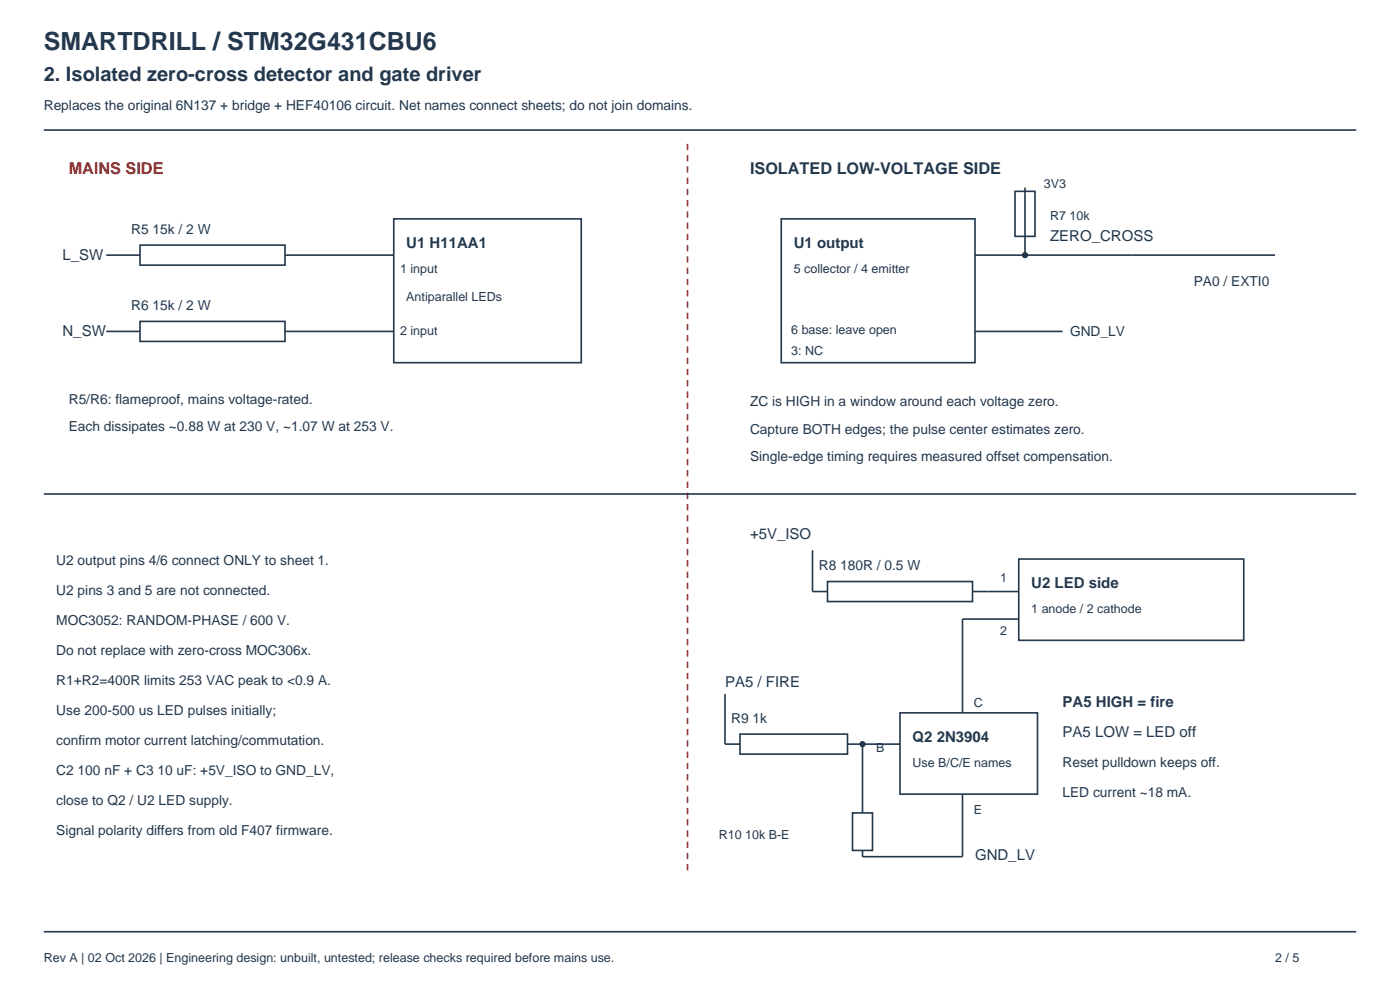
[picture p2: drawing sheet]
<svg xmlns="http://www.w3.org/2000/svg" width="395mm" height="279mm" viewBox="0 0 395 279" stroke-linecap="round" stroke-linejoin="round" font-family="sans-serif">
<defs><g id="words">
<text font-size="7.1" fill="#23384d" x="12.3" y="14.1">SMARTDRILL / STM32G431CBU6</text>
<text font-size="5.6" fill="#23384d" x="12.3" y="22.9">2. Isolated zero-cross detector and gate driver</text>
<text font-size="4.6" fill="#b42318" x="19.4" y="49">MAINS SIDE</text>
<text font-size="4.6" fill="#23384d" x="211.7" y="49">ISOLATED LOW-VOLTAGE SIDE</text>
<g font-size="4.2" fill="#23384d">
<text x="114.7" y="69.8">U1 H11AA1</text>
<text x="224" y="69.8">U1 output</text>
<text x="296.3" y="68.1">ZERO_CROSS</text>
<text x="17.6" y="73.4">L_SW</text>
<text x="17.6" y="94.9">N_SW</text>
<text x="211.7" y="152">+5V_ISO</text>
<text x="291" y="165.8">U2 LED side</text>
<text x="204.6" y="193.7">PA5 / FIRE</text>
<text x="299.9" y="199.3">PA5 HIGH = fire</text>
<text x="257.5" y="209.2">Q2 2N3904</text>
<text x="299.9" y="207.8">PA5 LOW = LED off</text>
<text x="275.2" y="242.7">GND_LV</text>
</g>
<g font-size="3.9" fill="#23384d">
<text x="12.3" y="31">Replaces the original 6N137 + bridge + HEF40106 circuit. Net names connect sheets; do not join domains.</text>
<text x="37" y="66">R5 15k / 2 W</text>
<text x="336.9" y="80.8">PA0 / EXTI0</text>
<text x="37" y="87.5">R6 15k / 2 W</text>
<text x="302" y="94.9">GND_LV</text>
<text x="19.4" y="113.9">R5/R6: flameproof, mains voltage-rated.</text>
<text x="211.7" y="114.7">ZC is HIGH in a window around each voltage zero.</text>
<text x="19.4" y="121.7">Each dissipates ~0.88 W at 230 V, ~1.07 W at 253 V.</text>
<text x="211.7" y="122.4">Capture BOTH edges; the pulse center estimates zero.</text>
<text x="211.7" y="130.2">Single-edge timing requires measured offset compensation.</text>
<text x="15.9" y="159.5">U2 output pins 4/6 connect ONLY to sheet 1.</text>
<text x="231.1" y="160.9">R8 180R / 0.5 W</text>
<text x="15.9" y="167.9">U2 pins 3 and 5 are not connected.</text>
<text x="15.9" y="176.4">MOC3052: RANDOM-PHASE / 600 V.</text>
<text x="15.9" y="184.9">Do not replace with zero-cross MOC306x.</text>
<text x="15.9" y="193.3">R1+R2=400R limits 253 VAC peak to &lt;0.9 A.</text>
<text x="15.9" y="201.8">Use 200-500 us LED pulses initially;</text>
<text x="206.4" y="203.9">R9 1k</text>
<text x="15.9" y="210.3">confirm motor current latching/commutation.</text>
<text x="15.9" y="218.7">C2 100 nF + C3 10 uF: +5V_ISO to GND_LV,</text>
<text x="299.9" y="216.3">Reset pulldown keeps off.</text>
<text x="15.9" y="227.2">close to Q2 / U2 LED supply.</text>
<text x="299.9" y="224.7">LED current ~18 mA.</text>
<text x="15.9" y="235.7">Signal polarity differs from old F407 firmware.</text>
</g>
<g font-size="3.5" fill="#23384d">
<text x="294.6" y="52.9">3V3</text>
<text x="296.3" y="62.1">R7 10k</text>
<text x="112.9" y="76.9">1 input</text>
<text x="224" y="76.9">5 collector / 4 emitter</text>
<text x="114.7" y="85">Antiparallel LEDs</text>
<text x="112.9" y="94.5">2 input</text>
<text x="223.3" y="94.2">6 base: leave open</text>
<text x="223.3" y="100.2">3: NC</text>
<text x="282.2" y="164">1</text>
<text x="291" y="172.9">1 anode / 2 cathode</text>
<text x="282.2" y="179.2">2</text>
<text x="274.8" y="199.3">C</text>
<text x="247.3" y="212">B</text>
<text x="257.5" y="216.3">Use B/C/E names</text>
<text x="274.8" y="229.7">E</text>
<text x="202.8" y="236.7">R10 10k B-E</text>
<text x="12.3" y="271.3">Rev A | 02 Oct 2026 | Engineering design: unbuilt, untested; release checks required before mains use.</text>
<text x="359.8" y="271.3">2 / 5</text>
</g>
</g></defs>
<path d="M12.3 36.7h370.5M30 72h9.5M39.5 69.1h40.9v5.7h-40.9zM80.4 72h30.7M111.1 61.7h52.9v40.6h-52.9zM220.5 61.7h54.7v40.6h-54.7zM275.2 72h44.1M30 93.5h9.5M39.5 90.7h40.9v5.6h-40.9zM80.4 93.5h30.7" fill="none" stroke="#23384d" stroke-width=".46"/>
<path d="M194 40.6v206.3" fill="none" stroke="#b42318" stroke-width=".46" stroke-dasharray="1.8 1.4" stroke-linecap="butt"/>
<circle cx="289.3" cy="72" r=".88" fill="#23384d"/>
<g fill="none" stroke="#23384d" stroke-width=".46">
<path d="M286.5 54h5.6v12.7h-5.6zM289.3 52.9v19.1M319.3 72h40.5M275.2 93.5h24.7M12.3 139.3h370.5M229.3 155.2v11.7h4.2M287.5 157.7h63.5v22.9h-63.5zM233.5 164h41v5.7h-41zM274.5 166.9h13M287.5 174.6h-15.9v26.5M204.6 195.8v14.1h4.2M208.8 207.1h30.4v5.6h-30.4z"/>
<path d="M239.2 209.9h14.8M254 201.1h38.8v22.9h-38.8zM271.6 224v17.7"/>
</g>
<circle cx="243.4" cy="209.9" r=".88" fill="#23384d"/>
<path d="M243.4 209.9v19.4M240.6 229.3h5.6v10.6h-5.6zM243.4 239.9v1.8h28.2M12.3 262.8h370.5" fill="none" stroke="#23384d" stroke-width=".46"/>
<use href="#words"/>
</svg>
